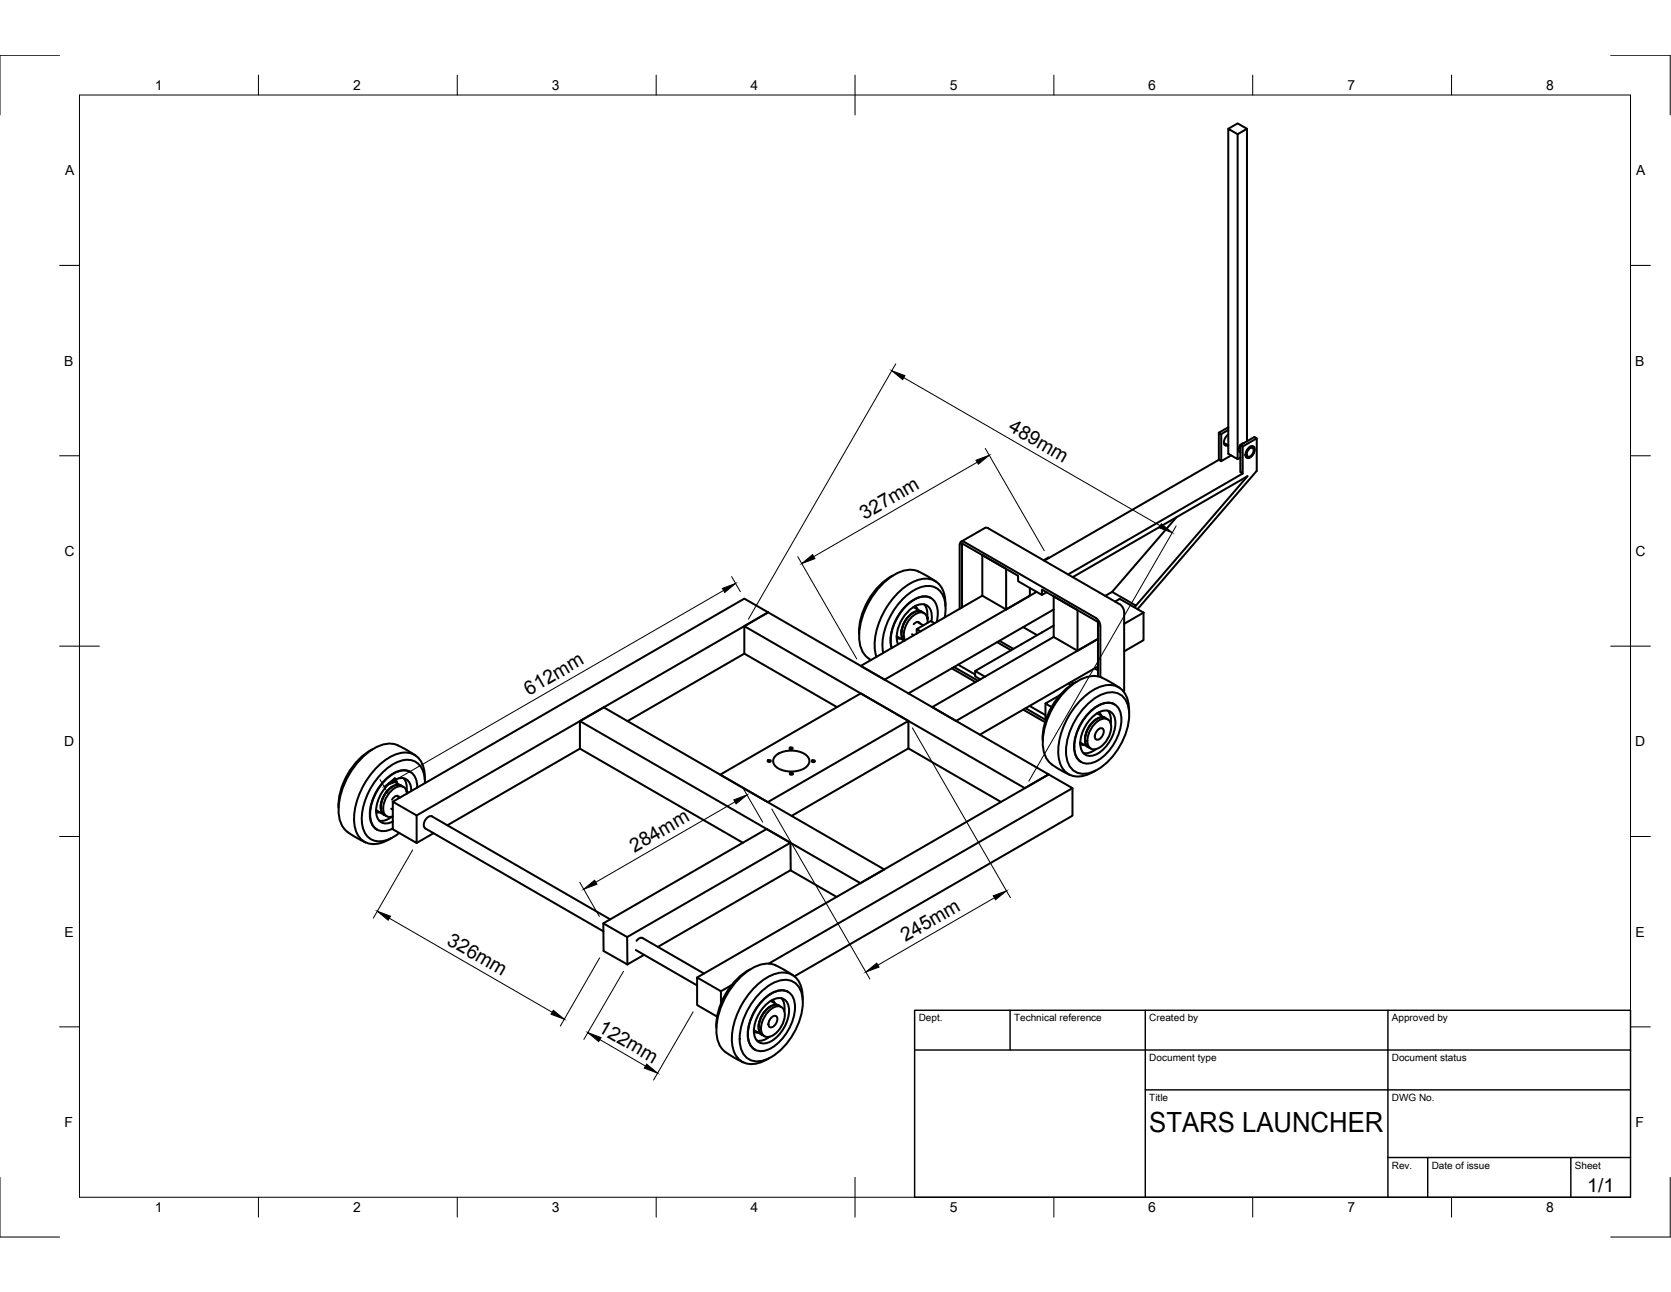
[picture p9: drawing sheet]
<svg xmlns="http://www.w3.org/2000/svg" width="279mm" height="216mm" viewBox="0 0 279 216" stroke-linecap="round" stroke-linejoin="round" font-family="sans-serif">
<defs><g id="words">
<text font-size="4.6" x="192.2" y="189.1">STARS LAUNCHER</text>
<g font-size="3.3">
<text x="168.5" y="71.9" transform="rotate(30 168.5 71.9)">489mm</text>
<text x="144.6" y="86.9" transform="rotate(-30 144.6 86.9)">327mm</text>
<text x="88.5" y="116.3" transform="rotate(-30 88.5 116.3)">612mm</text>
<text x="106.1" y="142.5" transform="rotate(-30 106.1 142.5)">284mm</text>
<text x="74.6" y="157.7" transform="rotate(30 74.6 157.7)">326mm</text>
<text x="151.4" y="157.4" transform="rotate(-30 151.4 157.4)">245mm</text>
<text x="99.9" y="172.3" transform="rotate(30 99.9 172.3)">122mm</text>
<text x="265.4" y="199.1">1/1</text>
</g>
<g font-size="2.3">
<text x="25.9" y="15">1</text>
<text x="59" y="15">2</text>
<text x="92.3" y="15">3</text>
<text x="125.5" y="15">4</text>
<text x="158.8" y="15">5</text>
<text x="192" y="15">6</text>
<text x="225.3" y="15">7</text>
<text x="258.5" y="15">8</text>
<text x="10.9" y="29.3">A</text>
<text x="273.6" y="29.3">A</text>
<text x="10.8" y="61.1">B</text>
<text x="273.4" y="61.1">B</text>
<text x="10.8" y="92.9">C</text>
<text x="273.5" y="92.9">C</text>
<text x="10.8" y="124.7">D</text>
<text x="273.4" y="124.7">D</text>
<text x="10.8" y="156.5">E</text>
<text x="273.5" y="156.5">E</text>
<text x="10.8" y="188.3">F</text>
<text x="273.5" y="188.3">F</text>
<text x="25.9" y="202.6">1</text>
<text x="59" y="202.6">2</text>
<text x="92.3" y="202.6">3</text>
<text x="125.5" y="202.6">4</text>
<text x="158.8" y="202.6">5</text>
<text x="192" y="202.6">6</text>
<text x="225.3" y="202.6">7</text>
<text x="258.5" y="202.6">8</text>
</g>
<g font-size="1.7">
<text x="153.6" y="170.7">Dept.</text>
<text x="169.6" y="170.7">Technical reference</text>
<text x="192.2" y="170.7">Created by</text>
<text x="232.7" y="170.7">Approved by</text>
<text x="192.2" y="177.3">Document type</text>
<text x="232.7" y="177.3">Document status</text>
<text x="192.2" y="184">Title</text>
<text x="232.7" y="184">DWG No.</text>
<text x="232.7" y="195.3">Rev.</text>
<text x="239.4" y="195.3">Date of issue</text>
<text x="263.3" y="195.3">Sheet</text>
</g>
</g></defs>
<g fill="none" stroke="#000" stroke-width=".34">
<path d="M205.4 21.5l1.5-.9 1.6 .9M206.9 22.4l-1.5-.9v54.3l1.5 .9v-54.3l1.6-.9v52.2M203.8 76.8l-29.2 16.9M204.2 72.5l-.4-.2v4.5M204.6 74l.8 .4M205 74.2l-.3 .1M205.4 72.6a1.34 1.34 0 0 0-.6 1.8h.5M205.4 71.9l-1.2 .6v4.6l-.4-.3M205.4 71.4l-1.6 .9M205.9 76.1l-1.7 1M207.4 74.4l.4 .2v4.5l-.4-.2v-4.5l2.3-1.4 .4 .2-2.3 1.4M207.4 76.5l-.5 .2"/>
<path d="M207.4 74.4l-.3 .7 .1 .3 .2 .2M207.8 79.1l-29.2 16.9M208 74l-.6 .4M208.2 76.1l.4 .2M208.6 76.3h-.3M208.7 74.9l.3-.3h.6a1.27 1.27 0 0 1-1.1 1.9 1.1 1.1 0 0 1 .2-1.6zM208.8 75.1l.2-.2h.4a.96 .96 0 0 1-.8 1.4 .84 .84 0 0 1 .2-1.2zM209.1 74.6l.3 .3M209.3 74.5l.1 .3M210.1 73.2v5.5l-19.9 23.1M149.3 96.2a11.4 11.4 0 0 0-5.7 9.7M153.6 95.5l2.9 1.7"/>
<path d="M153.6 95.5a4.7 4.7 0 0 0-4.6 .9 13.2 13.2 0 0 0-5.3 10.2 4.3 4.3 0 0 0 1.5 3.4M155.6 99.9h.1M155.6 99.9a3.3 3.3 0 0 0-3.6 .9 8.6 8.6 0 0 0-3.1 6.8l.2 .7M164.2 99.5l4 2.4M164.7 88.2l-4 2.3M164.7 88.2l.5 .1 22 12.6a1.67 1.67 0 0 1 .8 1.4v13.1l-.2 .1M172.2 98.3v1.2l-4 2.4v-6.8l-4-2.3v6.7M173.3 98.9l-25.4 14.7-4-2.3 20.3-11.8M175 99l-.8 .4M175.4 93.2h-.1l-.8 .4M186 98.9l-1.2 .7M196.7 86.4l-10.7 12.5 3.9 2.3 18.7-21.6-29.2 16.8"/>
<path d="M124.5 104.6l3.9-2.3 46.9 27.1-3.9 2.3-46.9-27.1v4.6M124.5 109.2l-19.6 11.3M124.5 109.2l15.5 9M145.2 110l.4 .3M149.9 106.3h.1M149.9 106.6l.7 .1M150 106.3l1.2 .8M152.2 102.7a1.72 1.72 0 0 1 1.9-.5 1.71 1.71 0 0 0-1.9 .5 3.9 3.9 0 0 0-1.3 4l.3 .4a1.81 1.81 0 0 1-.4-2 4.7 4.7 0 0 1 1.4-2.4zM152.5 106l.3 .2M152.7 102.4a4.4 4.4 0 0 0-2 3.4M152.7 101.4l1.4 .8M153 101.3l.4 .5"/>
<path d="M153.3 105.1v.8M153.4 103.9l1 .6M153.8 104.1a.6 .6 0 0 0-1 .2M154.1 102.2l.4 .3M154.5 101a2.57 2.57 0 0 1 .5 2.1M155 103.1l.1 .1M155.1 103.4h.1M155.1 104.1a1.37 1.37 0 0 0-1.1-1.8 3.9 3.9 0 0 0-2.8 4.3l.1 .4M155.1 103.3h.1M155.1 103.2v.2zM155.7 103.8a2.34 2.34 0 0 0-.9-2.7 2.93 2.93 0 0 0-3 1.1 6.1 6.1 0 0 0-1.8 5l.2 .5M155.9 118.2l20.3-11.8v-6.7l4 2.2v6.8l3.4-1.9-23.7 13.7z"/>
<path d="M156.3 104.1l-.7-.3-2.3 1.3 .6 .4M156.6 103.9a3.6 3.6 0 0 0-.9-3.9 3.1 3.1 0 0 0-3.4 .6 8.5 8.5 0 0 0-3.3 7.1l.1 .6M158 103.2a4.9 4.9 0 0 0-1-4.6 3.3 3.3 0 0 0-3.8-.2 11.4 11.4 0 0 0-5.6 10l.1 .7M158.1 101.3a4.3 4.3 0 0 0-2.1-4.4 4.7 4.7 0 0 0-4.3 .9 13 13 0 0 0-5.4 10.5l.2 1.5M159.2 111.7l3.9 2.3M159.5 111.5l4 2.3M160.2 111.1l2.9 1.6M160.5 101.7v-10.7v-.3l.5-.2 22.2 12.7M160.9 101.5v-10.7l9.3 5.4v.9l4 2.3v-.9l9.4 5.4v9.1M163.1 112.1l1.6 1M166.7 107.3l2.4 1.4M167.1 107.1l2.4 1.3"/>
<path d="M171.1 104.8l2.3 1.3M171.1 118.6l3.6 2.1M172.2 118l2.6 1.5M174.8 117.6v2.7l-3.3-2M176.2 104.5l-13.1 7.6v.9l.8 .5M176.2 101.9l-24.3 14M176.2 106.4l4 2.3M177.2 116.2l-2.4 1.4 1 .6M178.7 114.2l.4 .3M179.1 114l.4 .2M180 113.9a11.4 11.4 0 0 0-5.7 9.8M182 117.5a5.3 5.3 0 0 1 4.6-1.7 3.4 3.4 0 0 1 2.2 3.6 11.3 11.3 0 0 1-6.1 9.6 2.96 2.96 0 0 1-4.4-2.5 11.3 11.3 0 0 1 3.7-9z"/>
<path d="M182.2 119.1a4.5 4.5 0 0 1 3.6-1.6 2.41 2.41 0 0 1 1.7 2.7 8.4 8.4 0 0 1-4.7 7.2 2.17 2.17 0 0 1-3.1-1.7 8.2 8.2 0 0 1 2.5-6.6zM183 111.7l.6 .3M183.2 103.2a1.72 1.72 0 0 1 .8 1.4M183.4 119.2l1.8 1M183.6 111.4l-19.8 11.4M183.7 119l.4 .6M184 104.6v8.5M185.2 118.8a2.61 2.61 0 0 1 .5 2.1M186.3 117.7a2.83 2.83 0 0 0-3.1 .5 8.2 8.2 0 0 0-3.5 7.6 2.28 2.28 0 0 0 1.1 1.5M186.4 100.5l.8-.4 4 2.3M187.2 115l-1.8-1.2a6 6 0 0 0-2.5-.8 8.7 8.7 0 0 0-6.2 4.2 11.6 11.6 0 0 0-2.3 8 4.8 4.8 0 0 0 2.8 3.4l1.7 .9M188.8 119a4.2 4.2 0 0 0-2.2-4.3 5.8 5.8 0 0 0-5.5 1.9 12.6 12.6 0 0 0-4.1 10.1 3.3 3.3 0 0 0 4.6 2.8l1.6-.7"/>
<path d="M189.9 101.2l-.3 .2M191.2 102.4v4.6l-3.2 1.8M191.2 102.4l-3.2 1.8M58.1 139.1l3 1.7M62.2 125.2a11.4 11.4 0 0 0-5.6 9.8M62.9 135.4l1.3 .8M62.9 135.7l.7 .1M65.4 135.1l.3 .2M65.5 136.5a2.82 2.82 0 0 1-2.1 .6M65.6 131.4a4.4 4.4 0 0 0-1.9 3.5M65.7 134l4 2.3v4.6l-4-2.3zM65.7 134l58.8-34 3.9 2.3-58.7 34"/>
<path d="M65.7 130.5l1.3 .8M66 130.3l.4 .6M66.3 133l.5 .3M66.5 124.6l3 1.7M66.5 124.5a4.7 4.7 0 0 0-4.5 .9 13.2 13.2 0 0 0-5.4 10.2 4.3 4.3 0 0 0 1.6 3.4M66.8 133.3l-.1-.2a.8 .8 0 0 0-1.2 .5M67.1 131.3l.4 .2M67.1 131.3a1.98 1.98 0 0 0-2.3 .8 3.9 3.9 0 0 0-1 3.5l.2 .3 .6 .5M67.1 131.3a1.73 1.73 0 0 0-1.9 .5 4.1 4.1 0 0 0-1.5 3.6l.2 .5 .3 .3M67.5 130.1a2.57 2.57 0 0 1 .5 2.1M67.9 132.2h.2M68 132.5h.1"/>
<path d="M68 132.6a1.19 1.19 0 0 0-.6-1.1 1.19 1.19 0 0 0-1.3 .1 4.1 4.1 0 0 0-1.9 4.3 1.07 1.07 0 0 0 1.5 .5M68.1 132.4h.1M68.1 132.2v.3zM68.6 129a2.85 2.85 0 0 0-3.2 .4 8.2 8.2 0 0 0-3.4 7.7 2.32 2.32 0 0 0 1 1.5M68.8 132.2a1.86 1.86 0 0 0-1.6-2.2 4.8 4.8 0 0 0-3.8 3.2 3.8 3.8 0 0 0 .1 4 1.83 1.83 0 0 0 2.2 .1M69.8 131.6a2.63 2.63 0 0 0-1.7-2.8 4.8 4.8 0 0 0-4.2 2.1 7.4 7.4 0 0 0-1.7 6.7 2.29 2.29 0 0 0 3.5 .8M71 130.3a4.2 4.2 0 0 0-2.1-4.4 5.8 5.8 0 0 0-5.5 2 12.6 12.6 0 0 0-4.1 10.1 3.3 3.3 0 0 0 4.5 2.8l1.6-.7M71 130.9a3.5 3.5 0 0 0-1.9-3.8 4.8 4.8 0 0 0-4.3 1.3 11.6 11.6 0 0 0-4.3 9.1 3 3 0 0 0 4.6 2.7l1.7-1M71.1 138.4l29.8 17.2M71.1 138.4a1.32 1.32 0 0 1 1.1-2l29.8 17.2M72.5 139.2l-2.8 1.7M97 120.5l46.9 27.1 3.9-2.3-46.9-27.1-3.9 2.3v4.6"/>
<path d="M97 125.1l-22.2 12.8M97 125.1l27.2 15.7M128.4 127.1l.2-.1 .3 .2-.3 .1-.3-.1zM129.7 126.3a4.4 4.4 0 0 1 5.2 0 1.25 1.25 0 0 1-.5 2.1 4.5 4.5 0 0 1-4.7-.4 1.15 1.15 0 0 1 0-1.7zM132.1 124.9h.2l.2 .2-.2 .1-.3-.1zM132.1 129.2l.2-.1 .3 .2-.3 .2-.2-.2zM135.8 127.1l.2-.1 .3 .2-.3 .2-.3-.2zM151.9 120.5l-8-4.6-23.5 13.6 8 4.5 23.5-13.5v4.6l-19.5 11.2M151.9 125.1l15.5 8.9M179.3 131.7l-50.8 29.3M180.6 124.1l1.4 .8M180.6 124.4l.7 .1"/>
<path d="M182 124.9l.4 .2M182.4 120.1a3.3 3.3 0 0 1 3-1.3 1.93 1.93 0 0 1 1.1 2 6.3 6.3 0 0 1-3.6 5.4 1.72 1.72 0 0 1-2.3-2 6.6 6.6 0 0 1 1.8-4.1zM182.6 120.8a1.98 1.98 0 0 1 2.2-.8 1.71 1.71 0 0 0-1.9 .5 4.1 4.1 0 0 0-1.4 3.6l.2 .5 .3 .3a1.96 1.96 0 0 1-.4-2.4l.4-.9zM182.9 121.1a2.16 2.16 0 0 1 2.3-.9 2.38 2.38 0 0 1 .2 3 3.2 3.2 0 0 1-2.6 2 1.22 1.22 0 0 1-1-1.4 4.3 4.3 0 0 1 1.1-2.7zM183.3 125.2a2.82 2.82 0 0 1-2.2 .6M183.4 120.1a4.4 4.4 0 0 0-2 3.5M183.5 122l.3-.2 .5-.1a1.23 1.23 0 0 1-1 1.9 1.06 1.06 0 0 1 .2-1.6zM100.9 154.3l4 2.3 27.3-15.8-4-2.3-27.3 15.8v4.6l4 2.3M104.9 156.6v4.6M106.3 158.8l10.3 5.9M107.4 156.7l10.3 6M107.5 156.8a.83 .83 0 0 0-1.1 .4"/>
<path d="M107.7 159.6l-2.8 1.6M132.2 145.4l7.7 4.5M132.2 140.8v4.6l-22.2 12.8M120.5 167.7v-2.1l-3.9-2.3v4.6l3.3 2M122.4 164.6l-1.9 1M125.4 162a11.4 11.4 0 0 0-5.6 9.7M126.1 172.5h.7M126.1 172.2l1.7 1M126.2 175.4h.1M127.4 165.6a5.3 5.3 0 0 1 4.7-1.8 3.4 3.4 0 0 1 2.1 3.7 11.3 11.3 0 0 1-6.1 9.6 2.96 2.96 0 0 1-4.4-2.6 11.3 11.3 0 0 1 3.7-8.9zM127.6 167.1a4.5 4.5 0 0 1 3.6-1.6 2.41 2.41 0 0 1 1.7 2.8 8.4 8.4 0 0 1-4.7 7.2 2.17 2.17 0 0 1-3.1-1.8 8.2 8.2 0 0 1 2.5-6.6zM127.9 168.1a3.3 3.3 0 0 1 2.9-1.2 1.93 1.93 0 0 1 1.1 2 6.3 6.3 0 0 1-3.6 5.4 1.72 1.72 0 0 1-2.2-2 6.6 6.6 0 0 1 1.8-4.2z"/>
<path d="M128 168.9a1.98 1.98 0 0 1 2.2-.9 1.75 1.75 0 0 0-1.9 .6 4.1 4.1 0 0 0-1.4 3.6l.2 .4 .3 .3a1.98 1.98 0 0 1-.4-2.4l.4-.8zM128.4 169.2a2.16 2.16 0 0 1 2.2-.9 2.38 2.38 0 0 1 .2 3 3.2 3.2 0 0 1-2.6 2 1.22 1.22 0 0 1-1-1.4 4.3 4.3 0 0 1 1.2-2.7zM128.7 173.2a2.82 2.82 0 0 1-2.1 .7M128.8 168.2a4.4 4.4 0 0 0-1.9 3.4M128.9 167.2l1.3 .8M128.9 170.1l.3-.3h.6a1.23 1.23 0 0 1-1.1 1.8 1.06 1.06 0 0 1 .2-1.5zM129.2 167.1l.4 .6M130.2 168l.4 .3M130.7 166.8a2.61 2.61 0 0 1 .5 2.2M131.8 165.8a2.83 2.83 0 0 0-3.2 .4 8.2 8.2 0 0 0-3.5 7.7l.6 1.1 .5 .4M132.7 163l-1.9-1.1a4.6 4.6 0 0 0-5.6 .3 13.2 13.2 0 0 0-5.4 10.2 4.8 4.8 0 0 0 2.8 4.2l1.7 .9M132.8 163.1l46.5-26.8v-4.6l-4-2.3-58.7 33.9"/>
<path d="M134.2 167.1a4.2 4.2 0 0 0-2.1-4.4 5.8 5.8 0 0 0-5.6 2 12.6 12.6 0 0 0-4 10 3.3 3.3 0 0 0 4.5 2.9l1.6-.8"/>
</g>
<g fill="none" stroke="#000" stroke-width=".17">
<path d="M10 9.2h-10v10M13.3 15.9h259.3v184.2h-259.3zM43.2 12.6v3.3M76.5 12.6v3.3M109.7 12.6v3.3M143 12.6v6.6M176.2 12.6v3.3M209.5 12.6v3.3M242.7 12.6v3.3M269.3 9.2h10v10M10 44.4h3.3M272.6 44.4h3.4"/>
<path d="M10 76.2h3.3M149.8 60.8l-24.7 42.7M151.1 63.1l42.9 24.8M163.4 77.2l-27.3 15.8M164.7 74.9l9.9 17.1M272.6 76.2h3.4M121 98.7l-54.8 31.6M122.3 96.3l1.5 2.6M133.4 93l9.9 17.1M196.7 87.9l-24.7 42.7M10 108h6.6M269.3 108h6.7"/>
<path d="M10 139.8h3.3M63.6 130.3l1.4 2.5M122.9 134l-23.3 13.4M124.2 131.7l3.3 5.7M129 135.2l16.4 28.4M152.6 121.6l16.3 28.4M272.6 139.8h3.4M65.1 153.4l27.2 15.8M69 142l-6.6 11.4M96.9 147.4l3.3 5.7M166.3 150l-19.5 11.3M10 171.6h3.3"/>
<path d="M100.3 160.1l-6.6 11.4M100.3 173.7l7.6 4.5M104.2 162.3l-6.6 11.4M115.9 169.1l-6.6 11.4M272.6 171.6h3.4M0 196.7v10h10M143 196.7v6.7M279.3 196.7v10h-10M43.2 200.1v3.3M76.5 200.1v3.3M109.7 200.1v3.3M176.2 200.1v3.3"/>
<path d="M209.5 200.1v3.3M242.7 200.1v3.3"/>
</g>
<path d="M152.9 168.8h119.7v31.3h-119.7zM152.9 175.5h119.7M168.9 168.8v6.7M191.5 168.8v31.3M232.1 168.8v31.3M191.5 182.1h81.1M232.1 193.4h40.5M238.7 193.4v6.7M262.7 193.4v6.7" fill="none" stroke="#000" stroke-width=".24"/>
<g fill="#000" stroke="#000" stroke-width=".17">
<path d="M149.1 61.9l2.2 .9-.4 .6zM163.2 76.9l2.2-.8-1.8 1.5zM120.8 98.3l2.2-.8-1.8 1.5zM134.1 94.2l1.8-1.5 .4 .6zM194.2 87.5l1.8 1.5-2.2-.8zM64.2 131.4l1.8-1.5 .4 .7zM122.7 133.7l2.2-.9-1.8 1.5zM63.1 152.3l2.2 .8-.4 .7zM97.6 148.6l1.8-1.5 .4 .7zM166.1 149.7l2.2-.8-1.8 1.5zM92.5 168.8l1.8 1.5-2.2-.8zM98.3 172.6l2.2 .8-.4 .7z"/>
<path d="M108.1 177.8l1.8 1.5-2.2-.8zM144.8 162.4l1.8-1.5 .4 .7z"/>
</g>
<use href="#words"/>
</svg>
